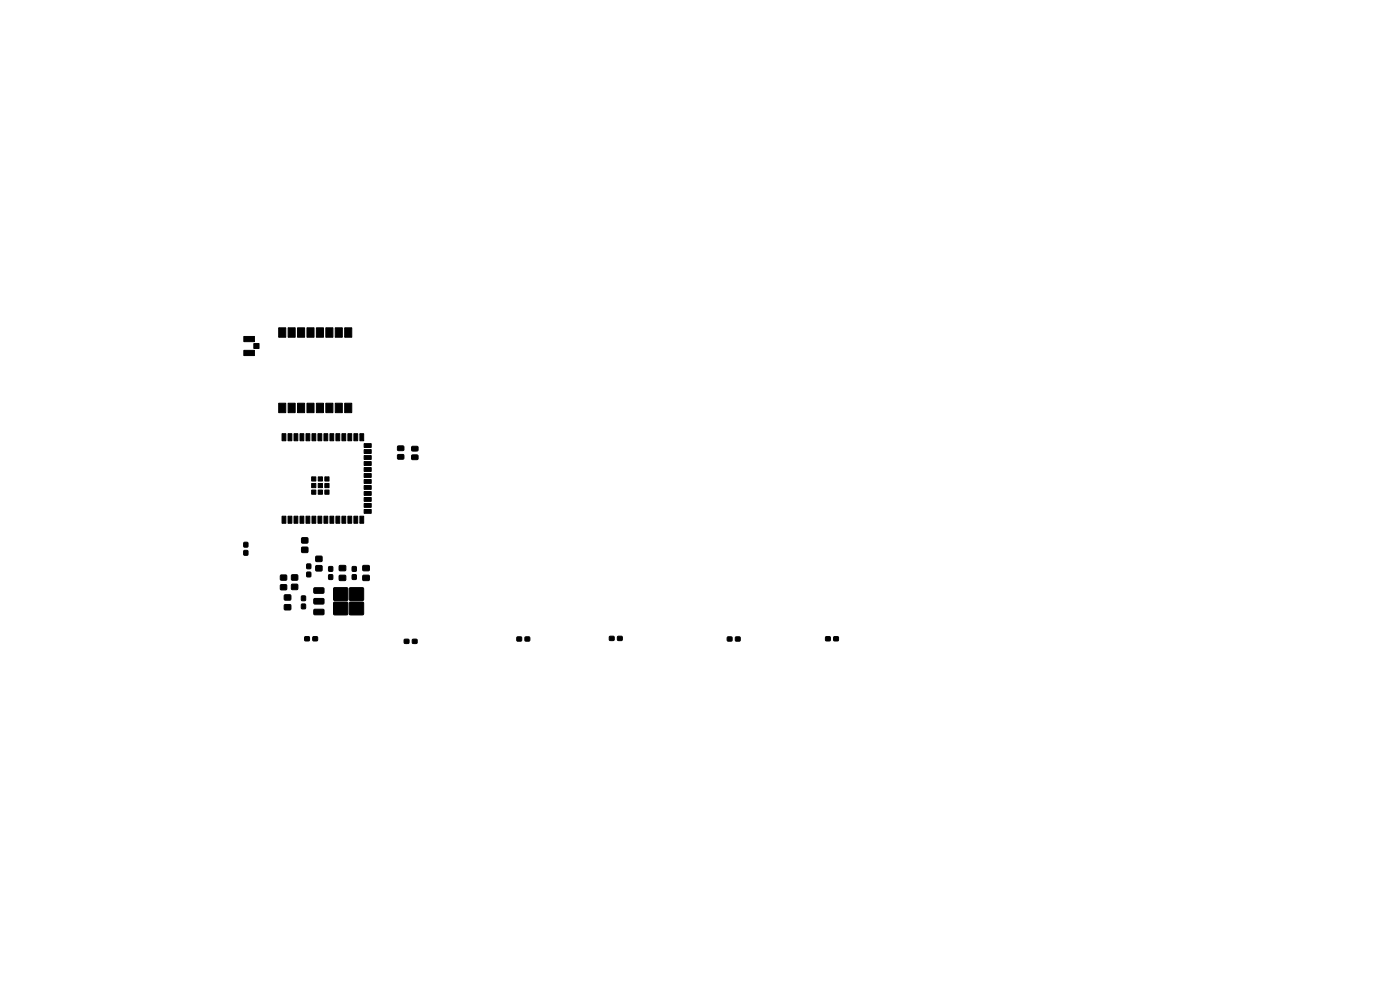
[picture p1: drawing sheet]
<svg xmlns="http://www.w3.org/2000/svg" width="297mm" height="210mm" viewBox="0 0 297 210" stroke-linecap="round" stroke-linejoin="round" font-family="sans-serif">
<g fill="#000" stroke="#000" stroke-width=".21">
<path d="M51.7 74.3h2.3v1.1h-2.3zM51.7 71.4h2.3v1.1h-2.3zM53.9 72.9h1.1v1h-1.1zM59.1 69.5h1.5v2h-1.5zM61.1 69.5h1.5v2h-1.5zM63.1 69.5h1.5v2h-1.5zM65.1 69.5h1.5v2h-1.5zM67.1 69.5h1.5v2h-1.5zM69.1 69.5h1.5v2h-1.5zM71.1 69.5h1.5v2h-1.5zM73.1 69.5h1.5v2h-1.5zM59.1 85.5h1.5v2h-1.5z"/>
<path d="M59.8 92h.8v1.5h-.8zM61.1 85.5h1.5v2h-1.5zM61.1 92h.8v1.5h-.8zM63.1 85.5h1.5v2h-1.5zM62.4 92h.8v1.5h-.8zM63.6 92h.9v1.5h-.9zM65.1 85.5h1.5v2h-1.5zM64.9 92h.8v1.5h-.8zM66.2 92h.8v1.5h-.8zM67.1 85.5h1.5v2h-1.5zM67.5 92h.8v1.5h-.8zM69.1 85.5h1.5v2h-1.5z"/>
<path d="M68.7 92h.8v1.5h-.8zM70 92h.8v1.5h-.8zM71.1 85.5h1.5v2h-1.5zM71.3 92h.8v1.5h-.8zM73.1 85.5h1.5v2h-1.5zM72.5 92h.8v1.5h-.8zM73.8 92h.8v1.5h-.8zM75.1 92h.8v1.5h-.8zM76.3 92h.9v1.5h-.9zM77.3 99.2h1.4v.8h-1.4zM77.3 97.9h1.4v.8h-1.4zM77.3 96.6h1.4v.9h-1.4z"/>
<path d="M77.3 95.4h1.4v.8h-1.4zM77.3 94.1h1.4v.8h-1.4zM84.4 96.5l1.1-.1 .2 .3v.6l-.3 .1h-.9l-.2-.2zM84.4 94.6h1.1l.2 .2v.6l-.3 .2h-.9l-.2-.2zM87.4 96.6l1.1-.1 .2 .2v.7l-.3 .1h-.9l-.2-.2zM87.4 94.7h1.1l.2 .2v.6l-.3 .2h-.9l-.2-.3zM51.7 116.8h.9v.9h-.9zM51.7 115.1h.9v.9h-.9zM59.8 109.5h.8v1.5h-.8zM61.1 109.5h.8v1.5h-.8zM62.4 109.5h.8v1.5h-.8zM64 116.1h1.3v1.1h-1.3z"/>
<path d="M64 114.1h1.3v1.1h-1.3zM63.6 109.5h.9v1.5h-.9zM64.9 109.5h.8v1.5h-.8zM66.2 109.5h.8v1.5h-.8zM66.1 104h.9v.8h-.9zM66.1 101.2h.9v.8h-.9zM66.1 102.6h.9v.8h-.9zM67 118h1.3v1.1h-1.3zM67 120h1.3v1.1h-1.3zM67.5 109.5h.8v1.5h-.8zM67.5 102.6h.9v.8h-.9zM67.5 104h.9v.8h-.9z"/>
<path d="M67.5 101.2h.9v.8h-.9zM68.7 109.5h.8v1.5h-.8zM68.9 104h.9v.8h-.9zM68.9 102.6h.9v.8h-.9zM68.9 101.2h.9v.8h-.9zM70 109.5h.8v1.5h-.8zM71.3 109.5h.8v1.5h-.8zM72 120h1.3v1h-1.3zM72.5 109.5h.8v1.5h-.8zM73.8 109.5h.8v1.5h-.8zM75.1 109.5h.8v1.5h-.8zM76.3 109.5h.9v1.5h-.9z"/>
<path d="M77 120h1.3v1h-1.3zM77.3 108.1h1.4v.8h-1.4zM77.3 106.8h1.4v.8h-1.4zM77.3 105.5h1.4v.9h-1.4zM77.3 104.3h1.4v.8h-1.4zM77.3 103h1.4v.8h-1.4zM77.3 101.7h1.4v.8h-1.4zM77.3 100.5h1.4v.8h-1.4zM59.5 124.1h1.3v1h-1.3zM59.5 122h1.3v1h-1.3zM60.4 128.3h1.3v1h-1.3zM60.4 126.2h1.3v1h-1.3z"/>
<path d="M61.9 124h1.2v1h-1.2zM61.9 122h1.2v1h-1.2zM64 128.2h.8v.9h-.8zM64 126.4h.8v1h-.8zM65.1 121.4h.8v.9h-.8zM65.1 119.7h.8v.9h-.8zM64.7 135.1h.9v.8h-.9zM66.6 124.7h2l.2 .2-.1 .8-.2 .2-1.8-.1-.1-.2zM66.6 127h2l.2 .2-.1 .8-.2 .1h-1.8l-.1-.2zM66.6 129.3l2-.1 .2 .3-.1 .8-.2 .1h-1.8l-.1-.2zM66.4 135.1h.9v.8h-.9zM69.7 120.2h.9v1h-.9z"/>
<path d="M69.7 121.9h.9v1h-.9zM70.8 124.7h2.9v2.6h-2.9zM70.8 127.8h2.9v2.6h-2.9zM72 122.1h1.3v1h-1.3zM74.2 124.7h2.9v2.6h-2.9zM74.2 127.8h2.9v2.6h-2.9zM74.7 120.2h.9v1h-.9zM74.7 121.9h.9v1h-.9zM77 122.1h1.3v1h-1.3zM85.8 135.6h.9v.9h-.9zM87.5 135.6h.9v.9h-.9zM109.7 135.1h.9v.9h-.9z"/>
<path d="M111.4 135.1h.9v.9h-.9zM129.3 135h.9v.8h-.9zM131 135h1v.8h-1zM154.3 135.1h1v.9h-1zM156 135.1h1v.9h-1zM175.2 135.1h.9v.8h-.9zM176.9 135.1h.9v.8h-.9z"/>
</g>
</svg>
